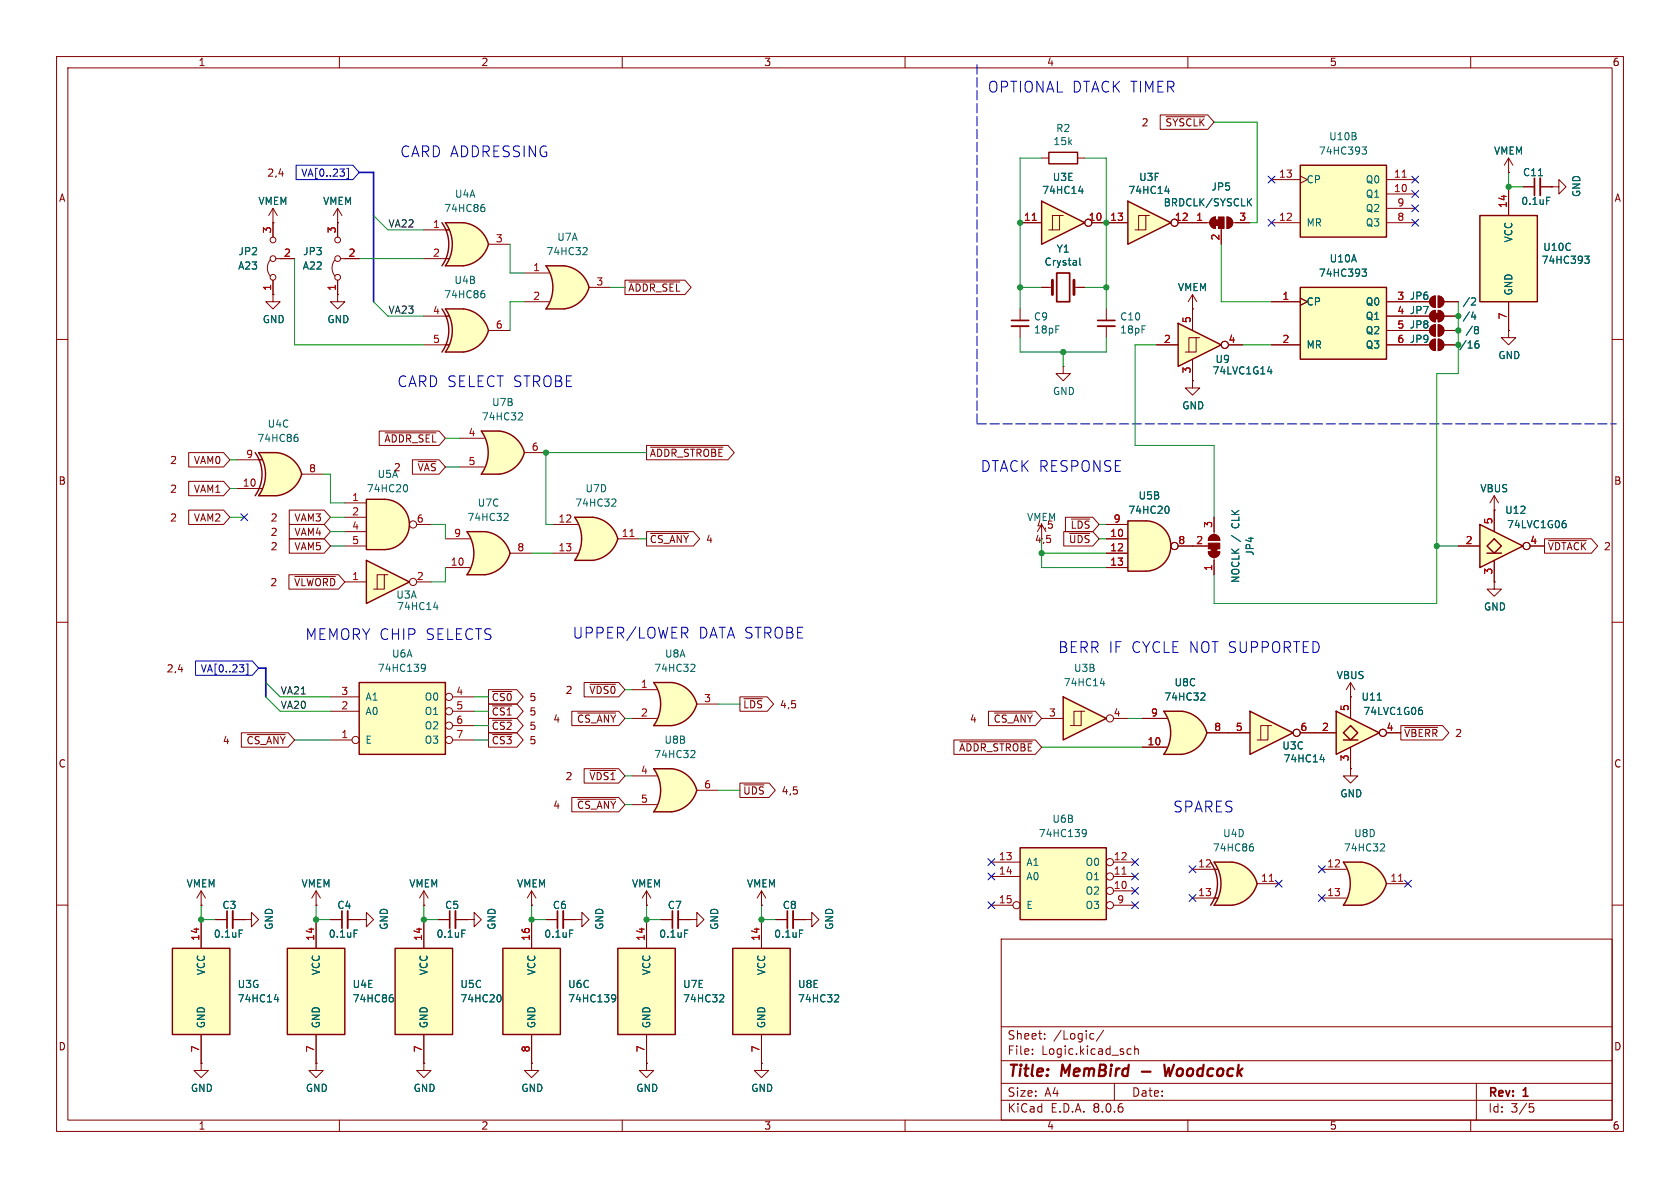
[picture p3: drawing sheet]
<svg xmlns="http://www.w3.org/2000/svg" width="297mm" height="210mm" viewBox="0 0 297 210" stroke-linecap="round" stroke-linejoin="round" font-family="sans-serif">
<defs><g id="words">
<g font-size="2.8" fill="#840000">
<text x="178" y="190.9">Title:</text>
<text x="187.7" y="190.9">MemBird</text>
<text x="207.4" y="190.9">Woodcock</text>
</g>
<g font-size="2.7" fill="#0000c2">
<text x="174.5" y="16.5">OPTIONAL DTACK TIMER</text>
<text x="70.6" y="27.9">CARD ADDRESSING</text>
<text x="70.1" y="68.6">CARD SELECT STROBE</text>
<text x="173.2" y="83.6">DTACK RESPONSE</text>
<text x="53.8" y="113.3">MEMORY CHIP</text>
<text x="75.2" y="113.3">SELECTS</text>
<text x="101.1" y="113">UPPER/LOWER</text>
<text x="123.4" y="113">DATA STROBE</text>
<text x="186.9" y="115.6">BERR IF CYCLE NOT SUPPORTED</text>
<text x="207.3" y="143.8">SPARES</text>
</g>
<g font-size="2.1" fill="#840000">
<text x="178" y="184">Sheet:</text>
<text x="186.2" y="184">/Logic/</text>
<text x="178" y="186.7">File:</text>
<text x="184.1" y="186.7">Logic.kicad_sch</text>
<text x="178" y="196.9">KiCad</text>
<text x="178" y="194.1">Size:</text>
<text x="184.7" y="194.1">A4</text>
<text x="185.7" y="196.9">E.D.A.</text>
<text x="193.3" y="196.9">8.0.6</text>
<text x="200" y="194.1">Date:</text>
<text x="263" y="194.3">Rev:</text>
<text x="263" y="196.9">Id:</text>
<text x="267.1" y="196.9">3/5</text>
<text x="269.4" y="194.3">1</text>
</g>
<g font-size="1.8" fill="#840000">
<text x="35" y="11.9">1</text>
<text x="85" y="11.9">2</text>
<text x="135" y="11.9">3</text>
<text x="185" y="11.9">4</text>
<text x="235" y="11.9">5</text>
<text x="285" y="11.9">6</text>
<text x="201.7" y="22.5">2</text>
<text x="205.9" y="22.5">~{SYSCLK}</text>
<text x="10.3" y="35.9">A</text>
<text x="47.2" y="31.4">2,4</text>
<text x="285.3" y="35.9">A</text>
<text x="111" y="51.8">~{ADDR_SEL}</text>
<text x="246.9" y="55.6">4 JP7</text>
<text x="30" y="82.2">2</text>
<text x="34.2" y="82.2">VAM0</text>
<text x="67.9" y="78.4">~{ADDR_SEL}</text>
<text x="69.5" y="83.5">2</text>
<text x="73.7" y="83.5">~{VAS}</text>
<text x="114.8" y="81">~{ADDR_STROBE}</text>
<text x="10.3" y="85.9">B</text>
<text x="30" y="87.3">2</text>
<text x="34.2" y="87.3">VAM1</text>
<text x="285.3" y="85.9">B</text>
<text x="30" y="92.4">2</text>
<text x="34.2" y="92.4">VAM2</text>
<text x="47.8" y="92.4">2</text>
<text x="47.8" y="94.9">2</text>
<text x="51.9" y="92.4">VAM3</text>
<text x="51.9" y="94.9">VAM4</text>
<text x="183.2" y="93.7">4,5</text>
<text x="189.2" y="93.7">~{LDS}</text>
<text x="47.8" y="97.5">2</text>
<text x="51.9" y="97.5">VAM5</text>
<text x="114.8" y="96.2">~{CS_ANY} 4</text>
<text x="182.9" y="96.2">4,5</text>
<text x="188.9" y="96.2">~{UDS}</text>
<text x="273.5" y="97.5">~{VDTACK} 2</text>
<text x="47.7" y="103.8">2</text>
<text x="51.9" y="103.8">~{VLWORD}</text>
<text x="29.4" y="119.1">2,4</text>
<text x="86.8" y="124.1">~{CS0} 5</text>
<text x="99.9" y="122.9">2</text>
<text x="104.1" y="122.9">~{VDS0}</text>
<text x="131.3" y="125.4">~{LDS} 4,5</text>
<text x="39.3" y="131.8">4</text>
<text x="43.5" y="131.8">~{CS_ANY}</text>
<text x="86.8" y="126.7">~{CS1} 5</text>
<text x="86.8" y="131.8">~{CS3} 5</text>
<text x="86.8" y="129.2">~{CS2} 5</text>
<text x="97.7" y="128">4</text>
<text x="101.9" y="128">~{CS_ANY}</text>
<text x="171.4" y="128">4</text>
<text x="175.6" y="128">~{CS_ANY}</text>
<text x="248.1" y="130.5">~{VBERR} 2</text>
<text x="10.3" y="135.9">C</text>
<text x="169.5" y="133">~{ADDR_STROBE}</text>
<text x="285.3" y="135.9">C</text>
<text x="97.7" y="143.2">4</text>
<text x="99.9" y="138.1">2</text>
<text x="101.9" y="143.2">~{CS_ANY}</text>
<text x="104.1" y="138.1">~{VDS1}</text>
<text x="131.3" y="140.7">~{UDS} 4,5</text>
<text x="10.3" y="185.9">D</text>
<text x="285.3" y="185.9">D</text>
<text x="35" y="199.9">1</text>
<text x="85" y="199.9">2</text>
<text x="135" y="199.9">3</text>
<text x="185" y="199.9">4</text>
<text x="235" y="199.9">5</text>
<text x="285" y="199.9">6</text>
</g>
<g font-size="1.8" fill="#006464">
<text x="186.6" y="23.5">R2</text>
<text x="186.1" y="25.9">15k</text>
<text x="233.1" y="27.5">74HC393</text>
<text x="234.9" y="25">U10B</text>
<text x="264" y="27.5">VMEM</text>
<text x="80.3" y="35.2">U4A</text>
<text x="184.1" y="34.5">74HC14</text>
<text x="186" y="32.2">U3E</text>
<text x="199.4" y="34.5">74HC14</text>
<text x="201.3" y="32.2">U3F</text>
<text x="214.1" y="33.9">JP5</text>
<text x="230.9" y="32.6">CP</text>
<text x="241.4" y="35.2">Q1</text>
<text x="241.4" y="32.6">Q0</text>
<text x="269.1" y="31.3">C11</text>
<text x="279.6" y="34.9" transform="rotate(-90 279.6 34.9)">GND</text>
<text x="45.6" y="36.4">VMEM</text>
<text x="57" y="36.4">VMEM</text>
<text x="78.4" y="37.7">74HC86</text>
<text x="205.6" y="36.7">BRDCLK/SYSCLK</text>
<text x="230.9" y="40.2">MR</text>
<text x="241.4" y="40.2">Q3</text>
<text x="241.4" y="37.7">Q2</text>
<text x="268.8" y="36.4">0.1uF</text>
<text x="42" y="47.9">A23</text>
<text x="42.1" y="45.3">JP2</text>
<text x="53.4" y="47.9">A22</text>
<text x="53.5" y="45.3">JP3</text>
<text x="96.5" y="45.3">74HC32</text>
<text x="98.4" y="42.8">U7A</text>
<text x="184.6" y="47.2">Crystal</text>
<text x="186.7" y="44.9">Y1</text>
<text x="235" y="46.6">U10A</text>
<text x="267.6" y="42.9" transform="rotate(-90 267.6 42.9)">VCC</text>
<text x="272.4" y="46.8">74HC393</text>
<text x="272.7" y="44.6">U10C</text>
<text x="78.4" y="52.9">74HC86</text>
<text x="80.2" y="50.4">U4B</text>
<text x="208.1" y="51.7">VMEM</text>
<text x="233.1" y="49.1">74HC393</text>
<text x="246.9" y="53.1">3 JP6</text>
<text x="267.6" y="52.3" transform="rotate(-90 267.6 52.3)">GND</text>
<text x="46.4" y="57.3">GND</text>
<text x="57.8" y="57.3">GND</text>
<text x="182.7" y="56.8">C9</text>
<text x="182.7" y="59.2">18pF</text>
<text x="197.9" y="56.8">C10</text>
<text x="197.9" y="59.2">18pF</text>
<text x="230.9" y="54.2">CP</text>
<text x="241.4" y="54.2">Q0</text>
<text x="241.4" y="56.7">Q1</text>
<text x="241.4" y="59.3">Q2</text>
<text x="246.9" y="58.2">5 JP8</text>
<text x="258.5" y="56.7">/4</text>
<text x="258.5" y="54.2">/2</text>
<text x="259" y="59.3">/8</text>
<text x="214.8" y="64.4">U9</text>
<text x="230.9" y="61.8">MR</text>
<text x="241.4" y="61.8">Q3</text>
<text x="246.9" y="60.7">6 JP9</text>
<text x="264.8" y="63.7">GND</text>
<text x="86.9" y="72">U7B</text>
<text x="186.1" y="70">GND</text>
<text x="214.3" y="66.4">74LVC1G14</text>
<text x="47.2" y="75.8">U4C</text>
<text x="85.1" y="74.5">74HC32</text>
<text x="208.9" y="72.6">GND</text>
<text x="45.4" y="78.3">74HC86</text>
<text x="64.7" y="87.2">74HC20</text>
<text x="66.7" y="84.7">U5A</text>
<text x="84.4" y="89.8">U7C</text>
<text x="101.6" y="89.8">74HC32</text>
<text x="103.4" y="87.2">U7D</text>
<text x="201.2" y="88.5">U5B</text>
<text x="261.6" y="87.2">VBUS</text>
<text x="82.5" y="92.3">74HC32</text>
<text x="181.5" y="92.3">VMEM</text>
<text x="199.4" y="91">74HC20</text>
<text x="219.3" y="95.8" transform="rotate(-90 219.3 95.8)">/</text>
<text x="219.3" y="93.3" transform="rotate(-90 219.3 93.3)">CLK</text>
<text x="266" y="91">U12</text>
<text x="266.3" y="93.6">74LVC1G06</text>
<text x="221.8" y="98.3" transform="rotate(-90 221.8 98.3)">JP4</text>
<text x="70" y="106">U3A</text>
<text x="219.3" y="103.2" transform="rotate(-90 219.3 103.2)">NOCLK</text>
<text x="70.1" y="108.1">74HC14</text>
<text x="262.2" y="108.1">GND</text>
<text x="66.7" y="119">74HC139</text>
<text x="69.2" y="116.4">U6A</text>
<text x="115.6" y="119">74HC32</text>
<text x="117.5" y="116.4">U8A</text>
<text x="189.8" y="119">U3B</text>
<text x="64.5" y="124.1">A1</text>
<text x="75" y="124.1">O0</text>
<text x="187.9" y="121.5">74HC14</text>
<text x="205.7" y="124.1">74HC32</text>
<text x="207.5" y="121.5">U8C</text>
<text x="236.2" y="120.2">VBUS</text>
<text x="240.6" y="124.1">U11</text>
<text x="64.5" y="131.7">E</text>
<text x="64.5" y="126.6">A0</text>
<text x="75" y="126.6">O1</text>
<text x="75" y="129.1">O2</text>
<text x="75" y="131.7">O3</text>
<text x="117.4" y="131.7">U8B</text>
<text x="240.9" y="126.6">74LVC1G06</text>
<text x="115.6" y="134.2">74HC32</text>
<text x="226.6" y="132.7">U3C</text>
<text x="226.8" y="135">74HC14</text>
<text x="236.9" y="141.1">GND</text>
<text x="183.5" y="148.2">74HC139</text>
<text x="186" y="145.6">U6B</text>
<text x="216.1" y="148.2">U4D</text>
<text x="239.3" y="148.2">U8D</text>
<text x="181.4" y="153.3">A1</text>
<text x="181.4" y="155.8">A0</text>
<text x="191.8" y="155.8">O1</text>
<text x="191.8" y="153.3">O0</text>
<text x="214.3" y="150.7">74HC86</text>
<text x="237.5" y="150.7">74HC32</text>
<text x="32.9" y="157.1">VMEM</text>
<text x="39.2" y="160.9">C3</text>
<text x="53.2" y="157.1">VMEM</text>
<text x="59.5" y="160.9">C4</text>
<text x="72.3" y="157.1">VMEM</text>
<text x="78.6" y="160.9">C5</text>
<text x="91.3" y="157.1">VMEM</text>
<text x="97.6" y="160.9">C6</text>
<text x="111.6" y="157.1">VMEM</text>
<text x="118" y="160.9">C7</text>
<text x="131.9" y="157.1">VMEM</text>
<text x="138.3" y="160.9">C8</text>
<text x="181.4" y="160.9">E</text>
<text x="191.8" y="158.3">O2</text>
<text x="191.8" y="160.9">O3</text>
<text x="37.7" y="166">0.1uF</text>
<text x="48.4" y="164.5" transform="rotate(-90 48.4 164.5)">GND</text>
<text x="58" y="166">0.1uF</text>
<text x="68.8" y="164.5" transform="rotate(-90 68.8 164.5)">GND</text>
<text x="77.1" y="166">0.1uF</text>
<text x="87.8" y="164.5" transform="rotate(-90 87.8 164.5)">GND</text>
<text x="96.1" y="166">0.1uF</text>
<text x="106.9" y="164.5" transform="rotate(-90 106.9 164.5)">GND</text>
<text x="116.4" y="166">0.1uF</text>
<text x="127.2" y="164.5" transform="rotate(-90 127.2 164.5)">GND</text>
<text x="136.8" y="166">0.1uF</text>
<text x="147.5" y="164.5" transform="rotate(-90 147.5 164.5)">GND</text>
<text x="36.4" y="172.5" transform="rotate(-90 36.4 172.5)">VCC</text>
<text x="56.7" y="172.5" transform="rotate(-90 56.7 172.5)">VCC</text>
<text x="75.8" y="172.5" transform="rotate(-90 75.8 172.5)">VCC</text>
<text x="94.8" y="172.5" transform="rotate(-90 94.8 172.5)">VCC</text>
<text x="115.2" y="172.5" transform="rotate(-90 115.2 172.5)">VCC</text>
<text x="135.5" y="172.5" transform="rotate(-90 135.5 172.5)">VCC</text>
<text x="41.9" y="177.4">74HC14</text>
<text x="41.9" y="174.9">U3G</text>
<text x="62.2" y="177.4">74HC86</text>
<text x="62.2" y="174.9">U4E</text>
<text x="81.3" y="177.4">74HC20</text>
<text x="81.3" y="174.9">U5C</text>
<text x="100.3" y="174.9">U6C</text>
<text x="100.3" y="177.4">74HC139</text>
<text x="120.7" y="177.4">74HC32</text>
<text x="120.7" y="174.9">U7E</text>
<text x="141" y="177.4">74HC32</text>
<text x="141" y="174.9">U8E</text>
<text x="36.4" y="181.9" transform="rotate(-90 36.4 181.9)">GND</text>
<text x="56.7" y="181.9" transform="rotate(-90 56.7 181.9)">GND</text>
<text x="75.8" y="181.9" transform="rotate(-90 75.8 181.9)">GND</text>
<text x="94.8" y="181.9" transform="rotate(-90 94.8 181.9)">GND</text>
<text x="115.2" y="181.9" transform="rotate(-90 115.2 181.9)">GND</text>
<text x="135.5" y="181.9" transform="rotate(-90 135.5 181.9)">GND</text>
<text x="33.7" y="193.2">GND</text>
<text x="54" y="193.2">GND</text>
<text x="73" y="193.2">GND</text>
<text x="92.1" y="193.2">GND</text>
<text x="112.4" y="193.2">GND</text>
<text x="132.7" y="193.2">GND</text>
</g>
<g font-size="1.8" fill="#000084">
<text x="53.2" y="31.4">VA[0..23]</text>
<text x="35.4" y="119.1">VA[0..23]</text>
</g>
<g font-size="1.8" fill="#a90000">
<text x="226" y="31.5">13</text>
<text x="246.3" y="34">10</text>
<text x="246.3" y="31.5">11</text>
<text x="48" y="41.3" transform="rotate(-90 48 41.3)">3</text>
<text x="59.4" y="41.3" transform="rotate(-90 59.4 41.3)">3</text>
<text x="76.4" y="40.4">1</text>
<text x="180.9" y="39.1">11</text>
<text x="192.4" y="39.1">10</text>
<text x="196.2" y="39.1">13</text>
<text x="207.6" y="39.1">12</text>
<text x="211.4" y="39.1">1</text>
<text x="219" y="39.1">3</text>
<text x="226" y="39.1">12</text>
<text x="246.9" y="39.1">8</text>
<text x="246.9" y="36.6">9</text>
<text x="266.4" y="36.9" transform="rotate(-90 266.4 36.9)">14</text>
<text x="50.1" y="45.5">2</text>
<text x="61.5" y="45.5">2</text>
<text x="76.4" y="45.5">2</text>
<text x="87.6" y="42.9">3</text>
<text x="215.6" y="42.6" transform="rotate(-90 215.6 42.6)">2</text>
<text x="48" y="51.5" transform="rotate(-90 48 51.5)">1</text>
<text x="59.4" y="51.5" transform="rotate(-90 59.4 51.5)">1</text>
<text x="94.2" y="48">1</text>
<text x="94.2" y="53.1">2</text>
<text x="105.3" y="50.5">3</text>
<text x="226.6" y="53.1">1</text>
<text x="76.4" y="55.6">4</text>
<text x="87.6" y="58.2">6</text>
<text x="210.6" y="57.2" transform="rotate(-90 210.6 57.2)">5</text>
<text x="266.4" y="56.6" transform="rotate(-90 266.4 56.6)">7</text>
<text x="76.4" y="60.7">5</text>
<text x="205.7" y="60.7">2</text>
<text x="217.1" y="60.7">4</text>
<text x="226.6" y="60.7">2</text>
<text x="210.6" y="66.1" transform="rotate(-90 210.6 66.1)">3</text>
<text x="82.7" y="77.2">4</text>
<text x="43.4" y="81">9</text>
<text x="54.5" y="83.6">8</text>
<text x="82.7" y="82.3">5</text>
<text x="93.9" y="79.8">6</text>
<text x="42.8" y="86.1">10</text>
<text x="62.2" y="88.6">1</text>
<text x="62.2" y="91.2">2</text>
<text x="62.2" y="93.7">4</text>
<text x="73.6" y="92.5">6</text>
<text x="80.2" y="95">9</text>
<text x="98.6" y="92.5">12</text>
<text x="109.8" y="95">11</text>
<text x="196.2" y="95">10</text>
<text x="196.8" y="92.5">9</text>
<text x="214.4" y="93.4" transform="rotate(-90 214.4 93.4)">3</text>
<text x="263.9" y="92.8" transform="rotate(-90 263.9 92.8)">5</text>
<text x="62.2" y="96.3">5</text>
<text x="79.6" y="100.1">10</text>
<text x="91.4" y="97.5">8</text>
<text x="98.6" y="97.5">13</text>
<text x="196.2" y="97.5">12</text>
<text x="196.2" y="100.1">13</text>
<text x="208.2" y="96.3">8</text>
<text x="211.4" y="96.3">2</text>
<text x="214.4" y="101" transform="rotate(-90 214.4 101)">1</text>
<text x="259" y="96.3">2</text>
<text x="263.9" y="101.7" transform="rotate(-90 263.9 101.7)">3</text>
<text x="270.4" y="96.3">4</text>
<text x="62.2" y="102.6">1</text>
<text x="73.6" y="102.6">2</text>
<text x="60.3" y="125.5">2</text>
<text x="60.3" y="122.9">3</text>
<text x="80.6" y="122.9">4</text>
<text x="80.6" y="125.5">5</text>
<text x="113.2" y="121.7">1</text>
<text x="124.4" y="124.2">3</text>
<text x="238.5" y="125.8" transform="rotate(-90 238.5 125.8)">5</text>
<text x="60.3" y="130.6">1</text>
<text x="80.6" y="128">6</text>
<text x="80.6" y="130.6">7</text>
<text x="113.2" y="126.7">2</text>
<text x="185.3" y="126.7">3</text>
<text x="196.8" y="126.7">4</text>
<text x="202.8" y="131.8">10</text>
<text x="203.4" y="126.7">9</text>
<text x="214.6" y="129.3">8</text>
<text x="218.4" y="129.3">5</text>
<text x="229.8" y="129.3">6</text>
<text x="233.6" y="129.3">2</text>
<text x="245" y="129.3">4</text>
<text x="113.2" y="136.9">4</text>
<text x="238.5" y="134.7" transform="rotate(-90 238.5 134.7)">3</text>
<text x="113.2" y="142">5</text>
<text x="124.4" y="139.4">6</text>
<text x="176.5" y="152.1">13</text>
<text x="176.5" y="154.7">14</text>
<text x="196.8" y="154.7">11</text>
<text x="196.8" y="152.1">12</text>
<text x="211.7" y="153.4">12</text>
<text x="222.8" y="156">11</text>
<text x="234.5" y="153.4">12</text>
<text x="245.7" y="156">11</text>
<text x="176.5" y="159.8">15</text>
<text x="196.8" y="157.2">10</text>
<text x="197.4" y="159.8">9</text>
<text x="211.7" y="158.5">13</text>
<text x="234.5" y="158.5">13</text>
<text x="35.3" y="166.4" transform="rotate(-90 35.3 166.4)">14</text>
<text x="55.6" y="166.4" transform="rotate(-90 55.6 166.4)">14</text>
<text x="74.7" y="166.4" transform="rotate(-90 74.7 166.4)">14</text>
<text x="93.7" y="166.4" transform="rotate(-90 93.7 166.4)">16</text>
<text x="114" y="166.4" transform="rotate(-90 114 166.4)">14</text>
<text x="134.4" y="166.4" transform="rotate(-90 134.4 166.4)">14</text>
<text x="35.3" y="186.1" transform="rotate(-90 35.3 186.1)">7</text>
<text x="55.6" y="186.1" transform="rotate(-90 55.6 186.1)">7</text>
<text x="74.7" y="186.1" transform="rotate(-90 74.7 186.1)">7</text>
<text x="93.7" y="186.1" transform="rotate(-90 93.7 186.1)">8</text>
<text x="114" y="186.1" transform="rotate(-90 114 186.1)">7</text>
<text x="134.4" y="186.1" transform="rotate(-90 134.4 186.1)">7</text>
</g>
<g font-size="1.8" fill="#0f0f0f">
<text x="68.6" y="40.3">VA22</text>
<text x="68.6" y="55.5">VA23</text>
<text x="49.5" y="122.8">VA21</text>
<text x="49.5" y="125.4">VA20</text>
</g>
<text font-size="1.8" fill="#009600" x="257.9" y="61.8">/16</text>
</g></defs>
<g fill="none" stroke="#840000" stroke-width=".18">
<path d="M10 10h277v190h-277zM12 12h273v186h-273zM60 10v2M110 10v2M160 10v2M210 10v2M260 10v2M10 60h2M285 60h2M10 110h2M285 110h2M10 160h2"/>
<path d="M285 160h2M177 166h108v32h-108zM60 198v2M110 198v2M160 198v2M177 194.5h108M177 191.5h108M177 187.5h108M177 181.5h108M182.5 186.3v.1M182.5 185.5v.1M184.7 183.6v.1"/>
<path d="M184.7 182.8v.1M193 182.7l.4 .1M193.4 183.6l-.4 .1M195.1 182.1l-1.3 2M197 191.5v3M199.5 185.4l.5 .1M200 186.3l-.5 .1M200.6 185.5l.2-.1 .4 .1v.9M200.6 184.9v1.5M210 198v2M260 198v2M261 191.5v6.5"/>
<path d="M270.4 195.1h.7M270.5 195.7h.4l.3 .3-.2 .5-.5 .1"/>
</g>
<path d="M201.9 189.4h1.5M205.8 188.2l.3 2 .5-1.4 .2 1.4 .8-2" fill="none" stroke="#840000" stroke-width=".4"/>
<path d="M184.1 35.6l7.7 3.8-7.7 3.8z" fill="#ffffc2"/>
<path d="M184.1 35.6l7.7 3.8-7.7 3.8zM185.4 26.9h5.1v2.1h-5.1z" fill="none" stroke="#840000" stroke-width=".25"/>
<g fill="none" stroke="#840000" stroke-width=".18">
<path d="M180.3 39.4h3.8M184.1 27.9h1.3M187.3 38.1h-1.2v2.5M188 38.1h-.7v2.5h-1.9M190.5 27.9h1.3M193 39.4h2.6M180.3 54.6v2M180.3 57.7v2M195.6 54.6v2M195.6 57.7v2M35.6 157.5l-.8 1.3M35.6 157.5v2.5"/>
<path d="M35.6 157.5l.7 1.3M55.9 157.5l-.8 1.3M55.9 157.5v2.5M55.9 157.5l.7 1.3M35.6 160h.1M38.1 162.6h2M41.1 162.6h2.1M43.2 162.6h1.2v-1.3l1.3 1.3-1.3 1.2v-1.2M43.2 162.6h.1M55.9 160h.1M35.6 188v1.2h1.2l-1.2 1.3-1.3-1.3h1.3M35.6 188h.1"/>
<circle cx="192.4" cy="39.4" r=".63"/>
</g>
<path d="M182.5 39h.7" fill="none" stroke="#a90000" stroke-width=".18"/>
<path d="M190.7 33.8h.8M191.3 33.4v.8M42.3 164.4h.6" fill="none" stroke="#006464" stroke-width=".18"/>
<path d="M178.8 57.7h3.1M194.1 57.7h3M41.1 161v3.1" fill="none" stroke="#840000" stroke-width=".33"/>
<path d="M178.8 56.6h3.1M194.1 56.6h3M40.1 161v3.1" fill="none" stroke="#840000" stroke-width=".3"/>
<path d="M30.5 167.6h10.1v15.3h-10.1z" fill="#ffffc2"/>
<path d="M30.5 167.6h10.1v15.3h-10.1z" fill="none" stroke="#840000" stroke-width=".25"/>
<path d="M74.9 157.5l-.7 1.3M74.9 157.5v2.5M74.9 157.5l.8 1.3M35.6 162.6v5M74.9 160h.1M77.5 162.6h2M80.5 162.6h2M82.5 162.6h1.3v-1.3l1.3 1.3-1.3 1.2v-1.2M82.5 162.6h.1M35.6 182.9v5.1M55.9 188v1.2h1.2l-1.2 1.3-1.3-1.3h1.3M55.9 188h.1" fill="none" stroke="#840000" stroke-width=".18"/>
<path d="M48.5 176.7h.8M49.1 176.3v.8M81.7 164.4h.6" fill="none" stroke="#006464" stroke-width=".18"/>
<path d="M80.5 161v3.1" fill="none" stroke="#840000" stroke-width=".33"/>
<path d="M79.5 161v3.1" fill="none" stroke="#840000" stroke-width=".3"/>
<path d="M69.8 167.6h10.2v15.3h-10.2z" fill="#ffffc2"/>
<path d="M69.8 167.6h10.2v15.3h-10.2z" fill="none" stroke="#840000" stroke-width=".25"/>
<path d="M74.9 162.6v5M74.9 182.9v5.1" fill="none" stroke="#840000" stroke-width=".18"/>
<path d="M88.3 175.8a.79 .79 0 0 1 0 1.3" fill="none" stroke="#006464" stroke-width=".18"/>
<path d="M63.5 120.7h15.2v12.7h-15.2z" fill="#ffffc2"/>
<path d="M63.5 120.7h15.2v12.7h-15.2z" fill="none" stroke="#840000" stroke-width=".25"/>
<g fill="none" stroke="#840000" stroke-width=".18">
<path d="M48.3 52.1v1.2h1.2l-1.2 1.3-1.3-1.3h1.3M48.3 52.1h.1M59.7 52.1v1.2h1.3l-1.3 1.3-1.3-1.3h1.3M59.7 52.1h.1M210.8 96.5h2.8M213.6 97.5h2a1.02 1.02 0 0 1-1 1 1.02 1.02 0 0 1-1-1zM213.9 94.8a1.02 1.02 0 0 1 1.1-.2 1.02 1.02 0 0 1 .6 .9h-2zM214.6 91.4v3.1M214.6 98.6v3M58.4 130.8h3.8M58.4 125.7h5.1M58.4 123.2h5.1"/>
<path d="M80 130.8h3.8M80 125.7h3.8M80 123.2h3.8M80 128.3h3.8"/>
<circle cx="62.9" cy="130.8" r=".63"/>
<circle cx="79.4" cy="125.7" r=".63"/>
<circle cx="79.4" cy="123.2" r=".63"/>
<circle cx="79.4" cy="130.8" r=".63"/>
<circle cx="79.4" cy="128.3" r=".63"/>
</g>
<path d="M74.6 117.5l.4-.1 .1 .1a.84 .84 0 0 1-.3 1.2h-.2M75.2 118l-.2 .2-.4-.1" fill="none" stroke="#006464" stroke-width=".18"/>
<g fill="#840000" stroke="#840000" stroke-width=".18">
<path d="M214.1 97h1v.5h-1z"/>
<path d="M213.6 97.5h2a1.02 1.02 0 0 1-1 1 1.02 1.02 0 0 1-1-1z"/>
<path d="M213.6 96h2v1h-2z"/>
<path d="M213.9 94.8a1.02 1.02 0 0 1 1.1-.2 1.02 1.02 0 0 1 .6 .9h-2z"/>
</g>
<path d="M202.6 92.1a4.4 4.4 0 0 1 4.4 4.4 4.4 4.4 0 0 1-4.4 4.5z" fill="#ffffc2" stroke="#ffffc2" stroke-width=".18"/>
<path d="M199.4 92.1h3.2v8.9h-3.2z" fill="#ffffc2"/>
<path d="M199.4 92.1h3.2a4.4 4.4 0 0 1 4.4 4.4 4.4 4.4 0 0 1-4.4 4.5h-3.2z" fill="none" stroke="#840000" stroke-width=".25"/>
<g fill="none" stroke="#840000" stroke-width=".18">
<path d="M195.6 95.3h3.8M195.6 97.8h3.8M195.6 92.7h3.8M208.3 96.5h2.5M195.6 100.3h3.8"/>
<circle cx="207.6" cy="96.5" r=".63"/>
</g>
<path d="M206.4 89.5a.79 .79 0 0 1 0 1.2" fill="none" stroke="#006464" stroke-width=".18"/>
<path d="M104.2 93.9l5 1.3a5.2 5.2 0 0 1-4.4 3.9z" fill="#ffffc2" stroke="#ffffc2" stroke-width=".18"/>
<path d="M101.6 99.1h3.2M101.6 91.4h3.2" fill="none" stroke="#ffffc2" stroke-width=".18"/>
<path d="M101.6 91.4h3.2v7.7h-3.2a6.7 6.7 0 0 0 0-7.7z" fill="#ffffc2"/>
<g fill="#ffffc2" stroke="#ffffc2" stroke-width=".18">
<path d="M104.8 91.4a5.1 5.1 0 0 1 4.4 3.9l-5 1.2z"/>
<path d="M85.1 96.4l5.1 1.4a5.2 5.2 0 0 1-4.4 3.8z"/>
</g>
<path d="M101.6 91.4h3.2a5.1 5.1 0 0 1 4.4 3.9 5.2 5.2 0 0 1-4.4 3.8h-3.2a6.6 6.6 0 0 0 0-7.7z" fill="none" stroke="#840000" stroke-width=".25"/>
<path d="M97.8 92.7h4.3M97.8 97.8h4.3M109.2 95.3h3.8" fill="none" stroke="#840000" stroke-width=".18"/>
<path d="M111.4 94.8h.7" fill="none" stroke="#a90000" stroke-width=".18"/>
<path d="M108.3 88.2l.5 .1 .1 .3-.8 .9h.8" fill="none" stroke="#006464" stroke-width=".18"/>
<path d="M82.5 94h3.2M82.5 101.6h3.2" fill="none" stroke="#ffffc2" stroke-width=".18"/>
<path d="M82.5 94h3.2v7.6h-3.2a6.7 6.7 0 0 0 0-7.6z" fill="#ffffc2"/>
<g fill="#ffffc2" stroke="#ffffc2" stroke-width=".18">
<path d="M85.8 94a5.1 5.1 0 0 1 4.4 3.8l-5 1.3z"/>
<path d="M67.9 88.3a4.4 4.4 0 0 1 4.5 4.4 4.4 4.4 0 0 1-4.5 4.5z"/>
</g>
<path d="M82.5 94h3.2a5.1 5.1 0 0 1 4.5 3.8 5.2 5.2 0 0 1-4.4 3.8h-3.3a6.6 6.6 0 0 0 0-7.6z" fill="none" stroke="#840000" stroke-width=".25"/>
<g fill="none" stroke="#840000" stroke-width=".18">
<path d="M48.3 39.4h.1M48.3 36.8v5.1M48.3 36.8l-.8 1.3M48.3 36.8l.7 1.3M59.7 39.4h.1M59.7 36.8v5.1M59.7 36.8l-.8 1.3M59.7 36.8l.8 1.3M47.8 46a2.26 2.26 0 0 0 0 2.8M48.3 49.5v2.6M48.8 45.7h3.3M59.2 46a2.26 2.26 0 0 0 0 2.8"/>
<path d="M59.7 49.5v2.6M60.2 45.7h3.3M78.7 95.3h4.4M90.2 97.8h3.8M78.7 100.3h4.4"/>
<circle cx="48.3" cy="45.7" r=".51"/>
<circle cx="48.3" cy="42.4" r=".51"/>
<circle cx="48.3" cy="49" r=".51"/>
<circle cx="59.7" cy="49" r=".51"/>
<circle cx="59.7" cy="42.4" r=".51"/>
<circle cx="59.7" cy="45.7" r=".51"/>
</g>
<path d="M89.3 90.7l.4 .1 .1 .3-.7 .9h.7" fill="none" stroke="#006464" stroke-width=".18"/>
<path d="M64.8 88.3h3.1v8.9h-3.1z" fill="#ffffc2"/>
<path d="M64.8 88.3h3.1a4.4 4.4 0 0 1 4.5 4.4 4.4 4.4 0 0 1-4.5 4.5h-3.1z" fill="none" stroke="#840000" stroke-width=".25"/>
<g fill="none" stroke="#840000" stroke-width=".18">
<path d="M61 88.9h3.8M61 91.4h3.8M61 94h3.8M61 96.5h3.8M73.7 92.7h2.5"/>
<circle cx="73" cy="92.7" r=".63"/>
</g>
<path d="M71.7 85.7a.79 .79 0 0 1 0 1.2" fill="none" stroke="#006464" stroke-width=".18"/>
<path d="M240.1 154.9l5 1.3a5.2 5.2 0 0 1-4.4 3.8z" fill="#ffffc2" stroke="#ffffc2" stroke-width=".18"/>
<path d="M237.5 152.4h3.2M237.5 160h3.2" fill="none" stroke="#ffffc2" stroke-width=".18"/>
<path d="M237.5 152.4h3.2v7.6h-3.2a6.7 6.7 0 0 0 0-7.6z" fill="#ffffc2"/>
<path d="M240.7 152.4a5.1 5.1 0 0 1 4.4 3.8l-5 1.3z" fill="#ffffc2" stroke="#ffffc2" stroke-width=".18"/>
<path d="M240.7 152.4h-3.2a6.6 6.6 0 0 1 0 7.6h3.2M240.7 152.4a5.1 5.1 0 0 1 4.4 3.8 5.2 5.2 0 0 1-4.4 3.8" fill="none" stroke="#840000" stroke-width=".25"/>
<path d="M233.7 153.7h4.3M233.7 158.8h4.3M245.1 156.2h3.8" fill="none" stroke="#840000" stroke-width=".18"/>
<path d="M247.3 155.8h.7" fill="none" stroke="#a90000" stroke-width=".18"/>
<path d="M244.2 149.2h.5l.1 .3-.8 .9h.8" fill="none" stroke="#006464" stroke-width=".18"/>
<path d="M237.5 130.8h2.5" fill="none" stroke="#ffffc2" stroke-width=".18"/>
<g fill="#ffffc2">
<path d="M237.5 129.5l1.3-1.2 1.2 1.2-1.2 1.3z"/>
<path d="M236.2 125.7l7.6 3.8-7.6 3.9z"/>
</g>
<path d="M236.2 125.7l7.6 3.8-7.6 3.9zM237.5 129.5l1.3-1.2 1.2 1.2-1.2 1.3zM237.5 130.8h2.5" fill="none" stroke="#840000" stroke-width=".25"/>
<g fill="none" stroke="#840000" stroke-width=".18">
<path d="M232.4 129.5h3.8M238.8 123.2v3.8M238.8 132.1v3.8M245.1 129.5h2.5"/>
<circle cx="244.5" cy="129.5" r=".63"/>
</g>
<path d="M243.5 123.8h.7M251 125.5l.4 .1 .1 .2-.1 .4-.4 .1M251.1 125h.3" fill="none" stroke="#006464" stroke-width=".18"/>
<path d="M221 125.7l7.6 3.8-7.6 3.9z" fill="#ffffc2"/>
<path d="M221 125.7l7.6 3.8-7.6 3.9z" fill="none" stroke="#840000" stroke-width=".25"/>
<g fill="none" stroke="#840000" stroke-width=".18">
<path d="M217.2 129.5h3.8M224.2 128.3h-1.3v2.5M224.8 128.3h-.6v2.5h-2M229.9 129.5h2.5M238.8 123.2h.1M238.8 120.7l-.8 1.2M238.8 120.7v2.5M238.8 120.7l.7 1.2"/>
<circle cx="229.2" cy="129.5" r=".63"/>
</g>
<path d="M233.4 134.3h.8M234 133.8v.9" fill="none" stroke="#006464" stroke-width=".18"/>
<path d="M188 123.2l7.6 3.8-7.6 3.8z" fill="#ffffc2"/>
<path d="M188 123.2l7.6 3.8-7.6 3.8z" fill="none" stroke="#840000" stroke-width=".25"/>
<g fill="none" stroke="#840000" stroke-width=".18">
<path d="M184.1 127h3.9M191.1 125.7h-1.2v2.6M191.8 125.7h-.7v2.6h-1.9M196.8 127h2.6"/>
<circle cx="196.2" cy="127" r=".63"/>
</g>
<path d="M194.5 120.8h.8M195.1 120.4v.8" fill="none" stroke="#006464" stroke-width=".18"/>
<path d="M208.3 128.2l5.1 1.3a5.2 5.2 0 0 1-4.5 3.9z" fill="#ffffc2" stroke="#ffffc2" stroke-width=".18"/>
<path d="M205.7 133.4h3.2M205.7 125.7h3.2" fill="none" stroke="#ffffc2" stroke-width=".18"/>
<path d="M205.7 125.7h3.2v7.7h-3.2a6.7 6.7 0 0 0 0-7.7z" fill="#ffffc2"/>
<path d="M208.9 125.7a5.1 5.1 0 0 1 4.5 3.8l-5 1.3z" fill="#ffffc2" stroke="#ffffc2" stroke-width=".18"/>
<path d="M208.9 125.7h-3.2a6.6 6.6 0 0 1 0 7.7h3.2M208.9 125.7a5.1 5.1 0 0 1 4.5 3.8M213.4 129.5a5.2 5.2 0 0 1-4.5 3.9" fill="none" stroke="#840000" stroke-width=".25"/>
<path d="M201.9 132.1h4.3M201.9 127h4.3M213.4 129.5h3.8" fill="none" stroke="#840000" stroke-width=".18"/>
<path d="M212.5 122.5l.4 .1 .1 .3-.8 .9h.8" fill="none" stroke="#006464" stroke-width=".18"/>
<path d="M199.4 35.6l7.6 3.8-7.6 3.8z" fill="#ffffc2"/>
<path d="M199.4 35.6l7.6 3.8-7.6 3.8z" fill="none" stroke="#840000" stroke-width=".25"/>
<g fill="none" stroke="#840000" stroke-width=".18">
<path d="M195.6 39.4h3.8M202.6 38.1h-1.3v2.5M203.2 38.1h-.6v2.5h-1.9M208.3 39.4h5.6M214.2 38.7l.7-.3v2a1.02 1.02 0 0 1-.9-.6 1.02 1.02 0 0 1 .2-1.1zM216.9 38.4a1.02 1.02 0 0 1 1 1 1.02 1.02 0 0 1-1 1zM217.9 39.4h3.1M215.9 40.4v2.8"/>
<circle cx="207.6" cy="39.4" r=".63"/>
</g>
<path d="M206 33.8h.7M206.6 33.4v.8M220.7 35.7l.6 .7M221.3 35.1l-.8 .7" fill="none" stroke="#006464" stroke-width=".18"/>
<g fill="#840000" stroke="#840000" stroke-width=".18">
<path d="M214.9 38.9h.5v1h-.5z"/>
<path d="M214.2 38.7l.7-.3v2a1.02 1.02 0 0 1-.9-.6 1.02 1.02 0 0 1 .2-1.1z"/>
<path d="M215.4 38.4h1v2h-1z"/>
<path d="M216.9 38.4a1.02 1.02 0 0 1 1 1 1.02 1.02 0 0 1-1 1z"/>
</g>
<path d="M217.2 154.9l5 1.3a5.2 5.2 0 0 1-4.4 3.8z" fill="#ffffc2" stroke="#ffffc2" stroke-width=".18"/>
<path d="M214.6 152.4h3.2M214.6 160h3.2" fill="none" stroke="#ffffc2" stroke-width=".18"/>
<path d="M214.6 152.4h3.2v7.6h-3.2a6.7 6.7 0 0 0 0-7.6z" fill="#ffffc2"/>
<path d="M217.8 152.4a5.1 5.1 0 0 1 4.4 3.8l-4.9 1.3z" fill="#ffffc2" stroke="#ffffc2" stroke-width=".18"/>
<path d="M214 152.4a6.6 6.6 0 0 1 0 7.6M217.8 152.4h-3.2a6.6 6.6 0 0 1 0 7.6h3.2M217.8 152.4a5.1 5.1 0 0 1 4.4 3.8 5.2 5.2 0 0 1-4.4 3.8" fill="none" stroke="#840000" stroke-width=".25"/>
<path d="M210.8 54.6h.1M210.8 52.1l-.7 1.2M210.8 52.1v2.5M210.8 52.1l.8 1.2M210.8 158.8h4.5M210.8 153.7h4.5M222.2 156.2h3.9" fill="none" stroke="#840000" stroke-width=".18"/>
<path d="M224.4 155.8h.7" fill="none" stroke="#a90000" stroke-width=".18"/>
<path d="M221.1 149.7h.4l.1 .2v.4l-.5 .1M221.2 149.2h.3" fill="none" stroke="#006464" stroke-width=".18"/>
<path d="M180.3 149.9h15.3v12.7h-15.3z" fill="#ffffc2"/>
<path d="M180.3 149.9h15.3v12.7h-15.3z" fill="none" stroke="#840000" stroke-width=".25"/>
<g fill="none" stroke="#840000" stroke-width=".18">
<path d="M210.8 67.3v1.3h1.3l-1.3 1.3-1.3-1.3h1.3M210.8 67.3h.1M175.3 154.9h5M175.3 152.4h5M196.8 157.5h3.9M196.8 154.9h3.9M196.8 152.4h3.9M175.3 160h3.8M196.8 160h3.9"/>
<circle cx="196.2" cy="157.5" r=".63"/>
<circle cx="196.2" cy="152.4" r=".63"/>
<circle cx="196.2" cy="154.9" r=".63"/>
<circle cx="179.7" cy="160" r=".63"/>
<circle cx="196.2" cy="160" r=".63"/>
</g>
<path d="M198.4 154.5h.7" fill="none" stroke="#a90000" stroke-width=".18"/>
<path d="M191.4 146.7l.4-.1 .2 .2a.84 .84 0 0 1-.3 1.1h-.3M192 147.2l-.2 .2h-.4" fill="none" stroke="#006464" stroke-width=".18"/>
<path d="M208.3 57.2l7.6 3.8-7.6 3.8z" fill="#ffffc2"/>
<path d="M208.3 57.2l7.6 3.8-7.6 3.8z" fill="none" stroke="#840000" stroke-width=".25"/>
<g fill="none" stroke="#840000" stroke-width=".18">
<path d="M184.1 50.8h2M189.9 50.8h1.9M210.8 54.6v3.8M211.5 59.7h-1.3v2.5M212.1 59.7h-.6v2.5h-2M266.7 58.4v1.3h1.3l-1.3 1.3-1.3-1.3h1.3M266.7 58.4h.1M204.5 61h3.8M210.8 63.5v3.8M217.2 61h2.5M238.8 135.9v1.3h1.2l-1.2 1.2-1.3-1.2h1.3M238.8 135.9h.1"/>
<circle cx="216.5" cy="61" r=".63"/>
</g>
<path d="M190.9 45.6v1.1l.2 .2M224.1 65.7h.8M224.7 65.3v.8" fill="none" stroke="#006464" stroke-width=".18"/>
<path d="M186.8 48.3h2.3v5h-2.3z" fill="none" stroke="#840000" stroke-width=".3"/>
<path d="M186.1 49.5v2.6M189.9 49.5v2.6" fill="none" stroke="#840000" stroke-width=".51"/>
<path d="M81.3 57.1l5.1 1.3a5.2 5.2 0 0 1-4.5 3.8z" fill="#ffffc2" stroke="#ffffc2" stroke-width=".18"/>
<path d="M78.7 54.6h3.2M78.7 62.2h3.2" fill="none" stroke="#ffffc2" stroke-width=".18"/>
<path d="M78.7 54.6h3.2v7.6h-3.2a6.7 6.7 0 0 0 0-7.6z" fill="#ffffc2"/>
<g fill="#ffffc2" stroke="#ffffc2" stroke-width=".18">
<path d="M81.9 54.6a5.1 5.1 0 0 1 4.5 3.8l-5 1.3z"/>
<path d="M87.7 78.7l5 1.3a5.2 5.2 0 0 1-4.4 3.8z"/>
</g>
<path d="M78.1 54.6a6.6 6.6 0 0 1 0 7.6M81.9 54.6h-3.2a6.6 6.6 0 0 1 0 7.6h3.2M81.9 54.6a5.1 5.1 0 0 1 4.5 3.8 5.2 5.2 0 0 1-4.5 3.8" fill="none" stroke="#840000" stroke-width=".25"/>
<path d="M74.9 55.9h4.5M86.4 58.4h3.8M74.9 61h4.5" fill="none" stroke="#840000" stroke-width=".18"/>
<path d="M85.2 51.9h.4l.1 .2v.4l-.5 .1M85.4 51.4h.2" fill="none" stroke="#006464" stroke-width=".18"/>
<path d="M85.1 76.2h3.2M85.1 83.8h3.2" fill="none" stroke="#ffffc2" stroke-width=".18"/>
<path d="M85.1 76.2h3.2v7.6h-3.2a6.7 6.7 0 0 0 0-7.6z" fill="#ffffc2"/>
<g fill="#ffffc2" stroke="#ffffc2" stroke-width=".18">
<path d="M88.3 76.2a5.1 5.1 0 0 1 4.4 3.8l-5 1.3z"/>
<path d="M99.1 49.4l5 1.4a5.2 5.2 0 0 1-4.4 3.8z"/>
</g>
<path d="M88.3 76.2h-3.2a6.6 6.6 0 0 1 0 7.6h3.2M88.3 76.2a5.1 5.1 0 0 1 4.4 3.8 5.2 5.2 0 0 1-4.4 3.8" fill="none" stroke="#840000" stroke-width=".25"/>
<path d="M81.3 77.5h4.3M81.3 82.6h4.3M92.7 80h3.8" fill="none" stroke="#840000" stroke-width=".18"/>
<path d="M91.8 73h.5l.1 .3-.8 .9h.8" fill="none" stroke="#006464" stroke-width=".18"/>
<path d="M96.5 54.6h3.2M96.5 47h3.2" fill="none" stroke="#ffffc2" stroke-width=".18"/>
<path d="M96.5 47h3.2v7.6h-3.2a6.7 6.7 0 0 0 0-7.6z" fill="#ffffc2"/>
<g fill="#ffffc2" stroke="#ffffc2" stroke-width=".18">
<path d="M99.7 47a5.1 5.1 0 0 1 4.4 3.8l-4.9 1.3z"/>
<path d="M81.3 41.8l5.1 1.4a5.2 5.2 0 0 1-4.5 3.8z"/>
</g>
<path d="M96.5 47h3.2a5.1 5.1 0 0 1 4.4 3.8 5.2 5.2 0 0 1-4.4 3.8h-3.2a6.6 6.6 0 0 0 0-7.6z" fill="none" stroke="#840000" stroke-width=".25"/>
<path d="M92.7 48.3h4.3M92.7 53.3h4.3M104.1 50.8h3.8" fill="none" stroke="#840000" stroke-width=".18"/>
<path d="M103.3 43.8h.4l.1 .3-.8 .9h.8" fill="none" stroke="#006464" stroke-width=".18"/>
<path d="M78.7 39.4h3.2M78.7 47h3.2" fill="none" stroke="#ffffc2" stroke-width=".18"/>
<path d="M78.7 39.4h3.2v7.6h-3.2a6.7 6.7 0 0 0 0-7.6z" fill="#ffffc2"/>
<path d="M81.9 39.4a5.1 5.1 0 0 1 4.5 3.8l-5 1.3z" fill="#ffffc2" stroke="#ffffc2" stroke-width=".18"/>
<path d="M78.1 39.4a6.6 6.6 0 0 1 0 7.6M81.9 39.4h-3.2a6.6 6.6 0 0 1 0 7.6h3.2M81.9 39.4a5.1 5.1 0 0 1 4.5 3.8 5.2 5.2 0 0 1-4.5 3.8" fill="none" stroke="#840000" stroke-width=".25"/>
<path d="M74.9 45.7h4.5M74.9 40.6h4.5M86.4 43.2h3.8" fill="none" stroke="#840000" stroke-width=".18"/>
<path d="M85.2 36.6l.4 .1 .1 .2v.4l-.5 .1M85.4 36.1h.2" fill="none" stroke="#006464" stroke-width=".18"/>
<path d="M229.9 29.2h15.2v12.7h-15.2z" fill="#ffffc2"/>
<path d="M229.9 29.2h15.2v12.7h-15.2z" fill="none" stroke="#840000" stroke-width=".25"/>
<path d="M224.8 31.8h5.1M224.8 39.4h5.1M229.9 31.1l1.2 .7-1.2 .6M245.1 34.3h5.1M245.1 31.8h5.1M245.1 39.4h5.1M245.1 36.8h5.1" fill="none" stroke="#840000" stroke-width=".18"/>
<path d="M247.9 31.3h.7" fill="none" stroke="#a90000" stroke-width=".18"/>
<path d="M240.8 26h.8l-.5 .5 .4 .1 .1 .4-.3 .2h-.3" fill="none" stroke="#006464" stroke-width=".18"/>
<path d="M229.9 50.8h15.2v12.7h-15.2z" fill="#ffffc2"/>
<path d="M229.9 50.8h15.2v12.7h-15.2z" fill="none" stroke="#840000" stroke-width=".25"/>
<path d="M224.8 53.3h5.1M229.9 52.7l1.2 .6-1.2 .7M245.1 53.3h5.1M245.1 55.9h5.1M245.1 58.4h5.1M188 64.8v1.2h1.2l-1.2 1.3-1.3-1.3h1.3M188 64.8h.1M224.8 61h5.1M245.1 61h5.1M74.9 188v1.2h1.3l-1.3 1.3-1.2-1.3h1.2M74.9 188h.1" fill="none" stroke="#840000" stroke-width=".18"/>
<path d="M240.8 47.6h.8l-.5 .5 .4 .1 .1 .4-.3 .2h-.3" fill="none" stroke="#006464" stroke-width=".18"/>
<path d="M50.8 167.6h10.2v15.3h-10.2z" fill="#ffffc2"/>
<path d="M50.8 167.6h10.2v15.3h-10.2z" fill="none" stroke="#840000" stroke-width=".25"/>
<path d="M55.9 162.6v5M58.4 162.6h2.1M61.5 162.6h2M63.5 162.6h1.3v-1.3l1.2 1.3-1.2 1.2v-1.2M63.5 162.6h.1M55.9 182.9v5.1" fill="none" stroke="#840000" stroke-width=".18"/>
<path d="M62.6 164.4h.6M69.1 176.3h.2l.2 .3v.4l-.4 .1M69.2 175.8h.2" fill="none" stroke="#006464" stroke-width=".18"/>
<path d="M61.5 161v3.1" fill="none" stroke="#840000" stroke-width=".33"/>
<path d="M60.5 161v3.1" fill="none" stroke="#840000" stroke-width=".3"/>
<path d="M261.6 38.1h10.2v15.2h-10.2z" fill="#ffffc2"/>
<path d="M261.6 38.1h10.2v15.2h-10.2z" fill="none" stroke="#840000" stroke-width=".25"/>
<path d="M266.7 33v5.1M250.2 58.4h2.5M253 57.7l.7-.3v2a1.02 1.02 0 0 1-.9-.6 1.02 1.02 0 0 1 .2-1.1zM254.3 57.4a1.02 1.02 0 0 1 1 1 1.02 1.02 0 0 1-1 1zM255.3 58.4h2.5M266.7 53.3v5.1" fill="none" stroke="#840000" stroke-width=".18"/>
<path d="M260.9 57.7h.2l.3 .3-.3 .3M260.9 58.3h.2M261.1 58.3l.3 .2v.3l-.3 .2h-.2M280.2 45.3h.7l-.4 .5 .4 .1v.4l-.2 .3h-.4" fill="none" stroke="#006464" stroke-width=".18"/>
<g fill="#840000" stroke="#840000" stroke-width=".18">
<path d="M253 57.7l.7-.3v2a1.02 1.02 0 0 1-.9-.6 1.02 1.02 0 0 1 .2-1.1z"/>
<path d="M254.3 57.4a1.02 1.02 0 0 1 1 1 1.02 1.02 0 0 1-1 1z"/>
</g>
<path d="M262.9 97.8h2.5" fill="none" stroke="#ffffc2" stroke-width=".18"/>
<g fill="#ffffc2">
<path d="M262.9 96.5l1.3-1.2 1.2 1.2-1.2 1.3z"/>
<path d="M261.6 92.7l7.6 3.8-7.6 3.8z"/>
</g>
<path d="M261.6 92.7l7.6 3.8-7.6 3.8zM262.9 96.5l1.3-1.2 1.2 1.2-1.2 1.3zM262.9 97.8h2.5" fill="none" stroke="#840000" stroke-width=".25"/>
<g fill="none" stroke="#840000" stroke-width=".18">
<path d="M253 55.2l.7-.3v2a1.02 1.02 0 0 1-.9-.6 1.02 1.02 0 0 1 .2-1.1zM254.3 54.9a1.02 1.02 0 0 1 1 1 1.02 1.02 0 0 1-1 1zM255.3 55.9h2.5M257.8 96.5h3.8M264.2 90.2h.1M264.2 87.6v6.4M264.2 99.1v3.8M264.2 87.6l-.8 1.3M264.2 87.6l.7 1.3M270.5 96.5h2.5"/>
<circle cx="269.9" cy="96.5" r=".63"/>
</g>
<path d="M260.1 56h.8M260.7 55.6v.9M276.4 92.5h.2l.3 .2-.1 .5-.4 .1M276.5 92h.3" fill="none" stroke="#006464" stroke-width=".18"/>
<g fill="#840000" stroke="#840000" stroke-width=".18">
<path d="M253.5 55.4h1v1h-1z"/>
<path d="M253 55.2l.7-.3v2a1.02 1.02 0 0 1-.9-.6 1.02 1.02 0 0 1 .2-1.1z"/>
<path d="M254.3 54.9a1.02 1.02 0 0 1 1 1 1.02 1.02 0 0 1-1 1z"/>
</g>
<path d="M118.2 123.1l5 1.4a5.2 5.2 0 0 1-4.4 3.8z" fill="#ffffc2" stroke="#ffffc2" stroke-width=".18"/>
<path d="M115.6 128.3h3.1M115.6 120.7h3.1" fill="none" stroke="#ffffc2" stroke-width=".18"/>
<path d="M115.6 120.7h3.1v7.6h-3.1a6.7 6.7 0 0 0 0-7.6z" fill="#ffffc2"/>
<g fill="#ffffc2" stroke="#ffffc2" stroke-width=".18">
<path d="M118.8 120.6a5.1 5.1 0 0 1 4.4 3.9l-5 1.3z"/>
<path d="M118.2 138.3l5 1.4a5.2 5.2 0 0 1-4.4 3.8z"/>
</g>
<path d="M115.6 120.7h3.1a5.1 5.1 0 0 1 4.5 3.8 5.2 5.2 0 0 1-4.4 3.8h-3.2a6.6 6.6 0 0 0 0-7.6z" fill="none" stroke="#840000" stroke-width=".25"/>
<path d="M111.8 121.9h4.3M111.8 127h4.3M123.2 124.5h3.8" fill="none" stroke="#840000" stroke-width=".18"/>
<path d="M122.3 117.4l.4 .1 .2 .3-.8 .9h.8" fill="none" stroke="#006464" stroke-width=".18"/>
<path d="M115.6 135.9h3.1M115.6 143.5h3.1" fill="none" stroke="#ffffc2" stroke-width=".18"/>
<path d="M115.6 135.9h3.1v7.6h-3.1a6.7 6.7 0 0 0 0-7.6z" fill="#ffffc2"/>
<path d="M118.8 135.9a5.1 5.1 0 0 1 4.4 3.8l-5 1.3z" fill="#ffffc2" stroke="#ffffc2" stroke-width=".18"/>
<path d="M115.6 135.9h3.1a5.1 5.1 0 0 1 4.5 3.8 5.2 5.2 0 0 1-4.4 3.8h-3.2a6.6 6.6 0 0 0 0-7.6z" fill="none" stroke="#840000" stroke-width=".25"/>
<g fill="none" stroke="#840000" stroke-width=".18">
<path d="M266.7 30.5h.1M266.7 27.9l-.8 1.3M266.7 27.9v2.6M266.7 27.9l.8 1.3M111.8 137.2h4.3M123.2 139.7h3.8M94 157.5l-.8 1.3M94 157.5v2.5M94 157.5l.7 1.3M111.8 142.2h4.3M94 160h.1M96.5 162.6h2.1"/>
<path d="M99.6 162.6h2M101.6 162.6h1.3v-1.3l1.2 1.3-1.2 1.2v-1.2M101.6 162.6h.1M94 188v1.2h1.2l-1.2 1.3-1.3-1.3h1.3M94 188h.1"/>
</g>
<path d="M122.3 132.7h.4l.2 .3-.8 .9h.8M100.7 164.4h.6" fill="none" stroke="#006464" stroke-width=".18"/>
<path d="M99.6 161v3.1" fill="none" stroke="#840000" stroke-width=".33"/>
<path d="M98.6 161v3.1" fill="none" stroke="#840000" stroke-width=".3"/>
<path d="M88.9 167.6h10.2v15.3h-10.2z" fill="#ffffc2"/>
<path d="M88.9 167.6h10.2v15.3h-10.2z" fill="none" stroke="#840000" stroke-width=".25"/>
<path d="M94 162.6v5M94 182.9v5.1" fill="none" stroke="#840000" stroke-width=".18"/>
<path d="M108.2 175.9l.4-.1 .2 .2a.84 .84 0 0 1-.3 1.1h-.3M108.8 176.4l-.2 .2h-.4" fill="none" stroke="#006464" stroke-width=".18"/>
<path d="M64.8 99.1l7.6 3.8-7.6 3.8z" fill="#ffffc2"/>
<path d="M64.8 99.1l7.6 3.8-7.6 3.8z" fill="none" stroke="#840000" stroke-width=".25"/>
<g fill="none" stroke="#840000" stroke-width=".18">
<path d="M269.2 33h2.1M272.3 33h2M274.3 33h1.3v-1.2l1.3 1.2-1.3 1.3v-1.3M274.3 33h.1M61 102.9h3.8M67.9 101.6h-1.2v2.5M68.6 101.6h-.7v2.5h-1.9M73.7 102.9h2.5M134.6 157.5l-.7 1.3M134.6 157.5v2.5M134.6 157.5l.8 1.3M134.6 160h.1"/>
<circle cx="73" cy="102.9" r=".63"/>
</g>
<path d="M272 31.1h.7M273.4 34.9h.6M76.7 107.3h.8M77.3 106.9v.9" fill="none" stroke="#006464" stroke-width=".18"/>
<path d="M272.3 31.5v3" fill="none" stroke="#840000" stroke-width=".33"/>
<path d="M271.3 31.5v3" fill="none" stroke="#840000" stroke-width=".3"/>
<path d="M129.5 167.6h10.2v15.3h-10.2z" fill="#ffffc2"/>
<path d="M129.5 167.6h10.2v15.3h-10.2z" fill="none" stroke="#840000" stroke-width=".25"/>
<g fill="none" stroke="#840000" stroke-width=".18">
<path d="M114.3 157.5l-.8 1.3M114.3 157.5v2.5M114.3 157.5l.8 1.3M114.3 160h.1M116.8 162.6h2.1M119.9 162.6h2M134.6 162.6v5M137.2 162.6h2M140.2 162.6h2M142.2 162.6h1.3v-1.3l1.3 1.3-1.3 1.2v-1.2M142.2 162.6h.1M114.3 188v1.2h1.3l-1.3 1.3-1.3-1.3h1.3"/>
<path d="M114.3 188h.1M134.6 188v1.2h1.3l-1.3 1.3-1.3-1.3h1.3M134.6 188h.1M134.6 182.9v5.1"/>
</g>
<path d="M121 164.4h.6M141.3 164.4h.6M147.7 175.8l.5 .1 .1 .3-.8 .9h.8" fill="none" stroke="#006464" stroke-width=".18"/>
<path d="M119.9 161v3.1M140.2 161v3.1" fill="none" stroke="#840000" stroke-width=".33"/>
<path d="M118.9 161v3.1M139.2 161v3.1" fill="none" stroke="#840000" stroke-width=".3"/>
<path d="M109.2 167.6h10.2v15.3h-10.2z" fill="#ffffc2"/>
<path d="M109.2 167.6h10.2v15.3h-10.2z" fill="none" stroke="#840000" stroke-width=".25"/>
<path d="M254.3 59.9a1.02 1.02 0 0 1 1 1.1 1.02 1.02 0 0 1-1 1zM250.2 61h2.5M253 60.2l.7-.3v2.1a1.02 1.02 0 0 1-.9-.7 1.02 1.02 0 0 1 .2-1.1zM255.3 61h2.5M114.3 162.6v5M121.9 162.6h1.3v-1.3l1.3 1.3-1.3 1.2v-1.2M121.9 162.6h.1M114.3 182.9v5.1" fill="none" stroke="#840000" stroke-width=".18"/>
<path d="M260.9 60.8h.3l.3 .2-.1 .5h-.5M261.4 60.3h-.4l-.2 .3M127.4 175.8l.4 .1 .2 .3-.8 .9h.8" fill="none" stroke="#006464" stroke-width=".18"/>
<g fill="#840000" stroke="#840000" stroke-width=".18">
<path d="M253 60.2l.7-.3v2.1a1.02 1.02 0 0 1-.9-.7 1.02 1.02 0 0 1 .2-1.1z"/>
<path d="M254.3 59.9a1.02 1.02 0 0 1 1 1.1 1.02 1.02 0 0 1-1 1z"/>
</g>
<path d="M48.3 82.5l5 1.3a5.2 5.2 0 0 1-4.4 3.8z" fill="#ffffc2" stroke="#ffffc2" stroke-width=".18"/>
<path d="M45.7 87.6h3.2M45.7 80h3.2" fill="none" stroke="#ffffc2" stroke-width=".18"/>
<path d="M45.7 80h3.2v7.6h-3.2a6.7 6.7 0 0 0 0-7.6z" fill="#ffffc2"/>
<path d="M48.9 80a5.1 5.1 0 0 1 4.4 3.8l-4.9 1.3z" fill="#ffffc2" stroke="#ffffc2" stroke-width=".18"/>
<path d="M45.1 80a6.6 6.6 0 0 1 0 7.6M48.9 80h-3.2a6.6 6.6 0 0 1 0 7.6h3.2M48.9 80a5.1 5.1 0 0 1 4.4 3.8M53.3 83.8a5.2 5.2 0 0 1-4.4 3.8" fill="none" stroke="#840000" stroke-width=".25"/>
<g fill="none" stroke="#840000" stroke-width=".18">
<path d="M48.3 39.4h.1M48.3 39.4v2.5M59.7 39.4h.1M59.7 39.4v2.5M180.3 39.4h3.8M193 39.4h6.4M205.1 20.3h8.4l1.1 1.3-1.1 1.3h-8.4zM206.2 20.6h6.8M208.3 39.4h5.1M218.4 39.4h2.6M266.7 30.5h.1M266.7 33v5.1"/>
<path d="M269.2 33h2.1M272.3 33h2M274.3 33h.1M48.3 52.1h.1M48.3 49.5v2.6M49.5 45.7h2.6M59.7 52.1h.1M59.7 49.5v2.6M61 45.7h2.5M110.5 49.5h10.6l1.1 1.3-1.1 1.3h-10.6zM111.2 49.8h9M184.1 50.8h1.3"/>
<path d="M190.5 50.8h1.3M210.8 54.6h.1M210.8 54.6v3.8M215.9 40.6v2.6M224.8 53.3h5.1M229.9 52.7l1.2 .6-1.2 .7M245.1 53.3h7.6M245.1 55.9h5.1M245.1 58.4h7.6M253 52.6l.7-.3v2.1a1.02 1.02 0 0 1-.9-.7 1.02 1.02 0 0 1 .2-1.1zM254.3 52.3a1.02 1.02 0 0 1 1 1 1.02 1.02 0 0 1-1 1.1zM255.3 53.3h2.5"/>
<path d="M255.3 55.9h2.5M255.3 58.4h2.5M266.7 58.4h.1M266.7 53.3v5.1M67 76.2h10.6l1.1 1.3-1.1 1.2h-10.6zM68.1 76.5h9M114.3 78.7h14.4l1.1 1.3-1.1 1.3h-14.4zM115 79.1h12.8M204.5 61h3.8M210.8 67.3h.1M210.8 63.5v3.8M217.2 61h2.5"/>
<path d="M224.8 61h5.1M245.1 61h7.6M255.3 61h2.5M33.4 90.2h6.1l1.1 1.2-1.1 1.3h-6.1zM33.4 85.1h6.1l1.1 1.3-1.1 1.2h-6.1zM33.4 80h6.1l1.1 1.3-1.1 1.3h-6.1zM41.9 86.4h4.5M41.9 81.3h4.5M51.1 90.2h6.2l1.1 1.2-1.1 1.3h-6.2zM51.1 95.2h6.2l1.1 1.3-1.1 1.3h-6.2zM51.1 92.7h6.2l1.1 1.3-1.1 1.3h-6.2zM53.3 83.8h3.8"/>
<path d="M72.9 81.3h4.7l1.1 1.3-1.1 1.2h-4.7zM74 81.6h3.1M114.3 94h8.3l1.1 1.3-1.1 1.2h-8.3zM115 94.3h6.7M184.1 92.7v2.6M188.1 94h5.1l1.1 1.3-1.1 1.2h-5.1zM188.4 91.4h4.8l1.1 1.3-1.1 1.3h-4.8zM189.1 94.3h3.6M189.4 91.8h3.3M195.6 95.3h3.8M195.6 97.8h3.8M195.6 92.7h3.8"/>
<path d="M208.3 96.5h5.1M214.6 91.4v2.6M214.6 99.1v2.5M257.8 96.5h3.8M264.2 90.2h.1M264.2 90.2v3.8M264.2 99.1v3.8M270.5 96.5h2.5M273 95.2h8.3l1.2 1.3-1.2 1.3h-8.3zM273.8 95.6h6.7M51.1 101.6h8.7l1.2 1.3-1.2 1.2h-8.7zM52.1 101.9h7.2"/>
<path d="M195.6 100.3h3.8M264.2 102.9v1.2h1.2l-1.2 1.3-1.3-1.3h1.3M264.2 102.9h.1M42.7 129.5h8.3l1.1 1.3-1.1 1.3h-8.3zM43.7 129.9h6.7M86.4 124.5h5l1.1 1.2-1.1 1.3h-5zM86.4 129.5h5l1.1 1.3-1.1 1.3h-5zM86.4 121.9h5l1.1 1.3-1.1 1.3h-5zM86.4 127h5l1.1 1.3-1.1 1.2h-5zM87.1 129.9h3.4M87.1 124.8h3.4M87.1 122.2h3.4"/>
<path d="M87.1 127.3h3.4M101.1 125.7h8.3l1.1 1.3-1.1 1.3h-8.3zM102.1 126h6.7M103.3 135.9h6.1l1.1 1.3-1.1 1.2h-6.1zM103.3 120.6h6.1l1.1 1.3-1.1 1.3h-6.1zM104.3 136.2h4.5M104.3 121h4.5M130.8 123.2h4.9l1.1 1.3-1.1 1.2h-4.9zM130.8 138.4h5.2l1.1 1.3-1.1 1.3h-5.2zM131.5 123.5h3.3M131.5 138.7h3.6M168.6 130.8h14.4l1.1 1.3-1.1 1.3h-14.4z"/>
<path d="M169.7 131.1h12.8M174.7 125.7h8.3l1.1 1.3-1.1 1.3h-8.3zM175.8 126h6.7M201.9 132.1h4.3M201.9 127h4.3M213.4 129.5h7.6M229.9 129.5h6.3M238.8 135.9h.1M238.8 123.2h.1M238.8 123.2v3.8M238.8 132.1v3.8M245.1 129.5h2.5"/>
<path d="M247.6 128.3h7.4l1.1 1.2-1.1 1.3h-7.4zM248.4 128.6h5.7M101.1 141h8.3l1.1 1.2-1.1 1.3h-8.3zM102.1 141.3h6.7M35.6 160h.1M35.6 162.6v5M38.1 162.6h2M41.1 162.6h2.1M43.2 162.6h.1M55.9 160h.1M55.9 162.6v5M58.4 162.6h2.1"/>
<path d="M61.5 162.6h2M63.5 162.6h.1M74.9 160h.1M74.9 162.6v5M77.5 162.6h2M80.5 162.6h2M82.5 162.6h.1M94 160h.1M94 162.6v5M96.5 162.6h2.1M99.6 162.6h2M101.6 162.6h.1"/>
<path d="M114.3 160h.1M114.3 162.6v5M116.8 162.6h2.1M119.9 162.6h2M121.9 162.6h.1M134.6 160h.1M134.6 162.6v5M137.2 162.6h2M140.2 162.6h2M142.2 162.6h.1M35.6 188h.1M35.6 182.9v5.1"/>
<path d="M55.9 188h.1M55.9 182.9v5.1M74.9 188h.1M74.9 182.9v5.1M94 188h.1M94 182.9v5.1M114.3 188h.1M114.3 182.9v5.1M134.6 188h.1M134.6 182.9v5.1"/>
<circle cx="192.4" cy="39.4" r=".63"/>
<circle cx="207.6" cy="39.4" r=".63"/>
<circle cx="216.5" cy="61" r=".63"/>
<circle cx="207.6" cy="96.5" r=".63"/>
<circle cx="269.9" cy="96.5" r=".63"/>
<circle cx="229.2" cy="129.5" r=".63"/>
<circle cx="244.5" cy="129.5" r=".63"/>
</g>
<g fill="none" stroke="#006464" stroke-width=".18">
<path d="M190.7 33.8h.8M191.3 33.4v.8M206 33.8h.7M206.6 33.4v.8M220.7 35.7l.6 .7M221.3 35.1l-.8 .7M272 31.1h.7M273.4 34.9h.6M190.9 45.6v1.1l.2 .2M240.8 47.6h.8l-.5 .5 .4 .1 .1 .4-.3 .2h-.3M260.1 56h.8M260.3 52.6l.4 .1 .2 .3-.8 .9h.8"/>
<path d="M260.7 55.6v.9M260.9 57.7h.2l.3 .3-.3 .3M260.9 58.3h.2M261.1 58.3l.3 .2v.3l-.3 .2h-.2M280.2 45.3h.7l-.4 .5 .4 .1v.4l-.2 .3h-.4M52.2 77.3h.4l.1 .2-.1 .4-.4 .1M52.3 76.8h.3M224.1 65.7h.8M224.7 65.3v.8M260.9 60.8h.3l.3 .2-.1 .5h-.5M261.4 60.3h-.4l-.2 .3M206.4 89.5a.79 .79 0 0 1 0 1.2"/>
<path d="M276.4 92.5h.2l.3 .2-.1 .5-.4 .1M276.5 92h.3M212.5 122.5l.4 .1 .1 .3-.8 .9h.8M233.4 134.3h.8M234 133.8v.9M243.5 123.8h.7M251 125.5l.4 .1 .1 .2-.1 .4-.4 .1M251.1 125h.3M42.3 164.4h.6M48.5 176.7h.8M49.1 176.3v.8M62.6 164.4h.6"/>
<path d="M69.1 176.3h.2l.2 .3v.4l-.4 .1M69.2 175.8h.2M81.7 164.4h.6M88.3 175.8a.79 .79 0 0 1 0 1.3M100.7 164.4h.6M108.2 175.9l.4-.1 .2 .2a.84 .84 0 0 1-.3 1.1h-.3M108.8 176.4l-.2 .2h-.4M121 164.4h.6M127.4 175.8l.4 .1 .2 .3-.8 .9h.8M141.3 164.4h.6M147.7 175.8l.5 .1 .1 .3-.8 .9h.8"/>
</g>
<g fill="#840000" stroke="#840000" stroke-width=".18">
<path d="M253 52.6l.7-.3v2.1a1.02 1.02 0 0 1-.9-.7 1.02 1.02 0 0 1 .2-1.1z"/>
<path d="M254.3 52.3a1.02 1.02 0 0 1 1 1 1.02 1.02 0 0 1-1 1.1z"/>
</g>
<g fill="none" stroke="#000084" stroke-width=".18">
<path d="M52.3 29.2h10.1l1.1 1.3-1.1 1.3h-10.1zM61.3 29.8h.3v1.8h-.3M224.2 38.8l1.2 1.2M224.2 31.1l1.2 1.3M225.4 38.8l-1.2 1.2M225.4 31.1l-1.2 1.3M249.6 38.8l1.2 1.2M249.6 31.1l1.2 1.3M249.6 36.2l1.2 1.2M249.6 33.7l1.2 1.2M250.8 38.8l-1.2 1.2M250.8 31.1l-1.2 1.3"/>
<path d="M250.8 36.2l-1.2 1.2M250.8 33.7l-1.2 1.2M42.6 90.8l1.2 1.2M43.8 90.8l-1.2 1.2M34.6 116.8h10l1.1 1.3-1.1 1.3h-10zM43.5 117.4h.3v1.8h-.3M174.7 154.3l1.2 1.2M174.7 151.8l1.2 1.2M174.7 159.4l1.2 1.2M175.9 154.3l-1.2 1.2M175.9 151.8l-1.2 1.2M175.9 159.4l-1.2 1.2"/>
<path d="M200.1 151.8l1.2 1.2M200.1 156.9l1.2 1.2M200.1 159.4l1.2 1.2M200.1 154.3l1.2 1.2M201.3 151.8l-1.2 1.2M201.3 156.9l-1.2 1.2M201.3 159.4l-1.2 1.2M201.3 154.3l-1.2 1.2M210.2 153.1l1.2 1.2M210.2 158.1l1.2 1.3M211.4 153.1l-1.2 1.2M211.4 158.1l-1.2 1.3"/>
<path d="M225.5 155.6l1.2 1.2M226.7 155.6l-1.2 1.2M233.1 153.1l1.2 1.2M233.1 158.1l1.2 1.3M234.3 153.1l-1.2 1.2M234.3 158.1l-1.2 1.3M248.3 155.6l1.2 1.2M249.5 155.6l-1.2 1.2"/>
</g>
<path d="M121 111.9l.6 .9M121.5 111.1l.1 .2-.1 .4" fill="none" stroke="#0000c2" stroke-width=".18"/>
<path d="M172.7 11.4v63.5M172.7 74.9h113" fill="none" stroke="#0000c2" stroke-width=".18" stroke-dasharray="1.7 .6"/>
<path d="M63.5 30.5h2.5v22.8M45.7 118.1h1.3v5.1" fill="none" stroke="#000084" stroke-width=".3"/>
<g fill="none" stroke="#009600" stroke-width=".18">
<path d="M66 38.1l2.6 2.5h6.3M184.1 27.9h-3.8v26.7M191.8 27.9h3.8v26.7M214.6 21.6h7.6v17.8h-1.2M266.7 30.5v2.5h2.5M52.1 45.7v15.3h22.8M63.5 45.7h11.4M66 53.3l2.6 2.6h6.3M90.2 43.2v5.1h2.5M92.7 53.3h-2.5v5.1M107.9 50.8h2.6M180.3 59.7v2.5h15.3v-2.5"/>
<path d="M180.3 50.8h3.8M191.8 50.8h3.8M215.9 43.2v10.1h8.9M257.8 53.3v12.7h-3.8v40.7h-39.4v-5.1M78.7 77.5h2.6M188 62.2v2.6M204.5 61h-3.8v17.7h13.9v12.7M219.7 61h5.1M40.6 91.4h2.6M40.6 86.4h1.3M40.6 81.3h1.3M57.1 83.8h1.3v5.1h2.6"/>
<path d="M58.4 96.5h2.6M58.4 91.4h2.6M58.4 94h2.6M76.2 92.7h2.5v2.6M78.7 82.6h2.6M94 97.8h3.8M113 95.3h1.3M114.3 80h-17.8v12.7h1.3M184.1 95.3v5h11.5M184.1 97.8h11.5M194.3 92.7h1.3M194.3 95.3h1.3"/>
<path d="M254 96.5h3.8M78.7 100.3v2.6h-2.5M47 120.7l2.5 2.5h8.9M47 123.2l2.5 2.5h8.9M52.1 130.8h6.3M83.8 123.2h2.6M83.8 130.8h2.6M83.8 125.7h2.6M83.8 128.3h2.6M110.5 127h1.3M110.5 121.9h1.3M110.5 137.2h1.3"/>
<path d="M127 139.7h3.8M127 124.5h3.8M184.1 132.1h17.8M199.4 127h2.5M110.5 142.2h1.3M35.6 160v2.6h2.5M55.9 160v2.6h2.5M74.9 160v2.6h2.6M94 160v2.6h2.5M114.3 160v2.6h2.5M134.6 160v2.6h2.6"/>
</g>
<path d="M182.5 39h.7" fill="none" stroke="#a90000" stroke-width=".18"/>
<g fill="#009600" stroke="#009600" stroke-width=".18">
<circle cx="114.3" cy="162.6" r=".46"/>
<circle cx="134.6" cy="162.6" r=".46"/>
<circle cx="94" cy="162.6" r=".46"/>
<circle cx="74.9" cy="162.6" r=".46"/>
<circle cx="35.6" cy="162.6" r=".46"/>
<circle cx="55.9" cy="162.6" r=".46"/>
<circle cx="96.5" cy="80" r=".46"/>
<circle cx="195.6" cy="39.4" r=".46"/>
<circle cx="180.3" cy="39.4" r=".46"/>
<circle cx="180.3" cy="50.8" r=".46"/>
<circle cx="195.6" cy="50.8" r=".46"/>
<circle cx="188" cy="62.2" r=".46"/>
<circle cx="184.1" cy="97.8" r=".46"/>
<circle cx="254" cy="96.5" r=".46"/>
<circle cx="266.7" cy="33" r=".46"/>
<circle cx="257.8" cy="55.9" r=".46"/>
<circle cx="257.8" cy="58.4" r=".46"/>
</g>
<use href="#words"/>
</svg>
